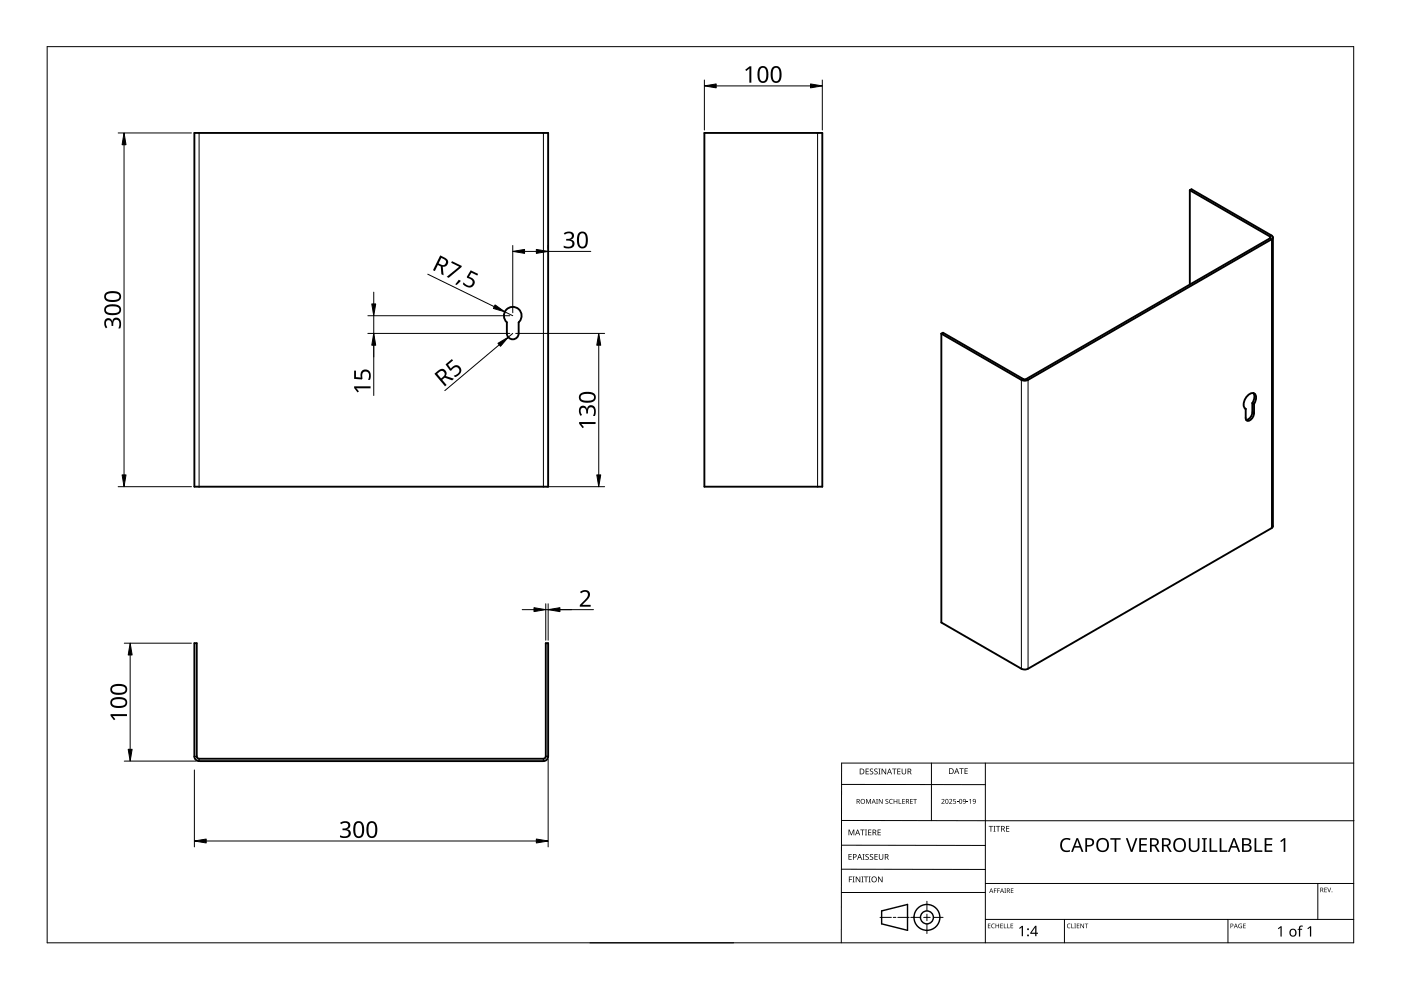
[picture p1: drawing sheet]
<svg xmlns="http://www.w3.org/2000/svg" width="297mm" height="210mm" viewBox="0 0 297 210" stroke-linecap="round" stroke-linejoin="round" font-family="sans-serif">
<g fill="none" stroke="#000" stroke-width=".4">
<path d="M41.2 28.2h75v75h-75zM149.3 28.2h25v75h-25zM252.3 40.3l16.9 9.8 .1 .3-51.8 30-.6-.1-17-9.8-.3 .2M252.3 40.3l.3-.2 17 9.8 .2 .3v.3l-52 30.1-.5 .1-.7-.2-17-9.8M252.3 40.3v20M269.9 50.3l-.1 61.4-52 30.2-.5 .1-.7-.2-17-9.8v-61.3M107.3 65.7a1.88 1.88 0 0 1 2.7-.1 1.88 1.88 0 0 1 0 2.7v2.4a1.25 1.25 0 0 1-1.3 1.2 1.25 1.25 0 0 1-1.2-1.2v-2.4a1.88 1.88 0 0 1-.2-2.6zM264 86.6l.1 .1M265.5 85.5v1.9l-.2 .9a1.35 1.35 0 0 1-1.1 .7M265.5 85.5l.4 .2M265.7 83.3a2.03 2.03 0 0 1-.2 2.2M265.9 85.7l-.1 2.5a1.06 1.06 0 0 1-1.6 .9l-.1-2.4"/>
<path d="M265.9 85.7v-.1a1.76 1.76 0 0 0 0-2.2 1.94 1.94 0 0 0-2.1 1.6 1.15 1.15 0 0 0 .3 1.7M41.2 136.4h.5v24l.3 .4h73.5l.2-.4v-24h.5v24a1 1 0 0 1-1 1h-73a1 1 0 0 1-1-1z"/>
</g>
<path d="M42.2 28.2v75M115.2 28.2v75M173.3 28.2v75M269.6 49.9l-.4 .2v.4l.4 .2v61.3M216.9 80.3l-.3 .2v61.3M217.6 80.3l.4 .2v61.3M265.5 87.4l.4 .2M41.2 160.4h.5M42.2 160.9v.5M115.2 160.9v.5M115.7 160.4h.5" fill="none" stroke="#000" stroke-width=".21"/>
<path d="M10 9.9h277v190h-277z" fill="none" stroke="#000" stroke-width=".21"/>
<g fill="none" stroke="#000" stroke-width=".21">
<path d="M178.4 179.2l30.5 .1M178.4 166.3l30.5 .1M178.5 174h108.6M197.5 161.8v12.2M208.9 161.8v38.1M287 161.8h-108.6v38.1M125.1 199.9h30.5M178.4 184.3h30.5M186.6 194.5h2.4M189.4 194.5h.5M190.4 194.5h2.4M193.1 194.5h2.1"/>
<path d="M195.8 194.5h1.4M196.5 191.1v2M196.5 193.8v1.4M196.5 195.9v2M197.9 194.5h2.1M208.9 189.2h-30.5M208.9 187.3h78.1M208.9 194.9h78.1M225.7 194.9v5M260.4 194.9v5M279.4 187.3v7.6"/>
</g>
<g fill="none" stroke="#000" stroke-width=".3">
<path d="M186.9 193.1l5.5-1.3v5.5l-5.5-1.4z"/>
<circle cx="196.5" cy="194.5" r="1.37"/>
<circle cx="196.5" cy="194.5" r="2.74"/>
</g>
<g fill="#000">
<path d="M179.9 175.9h.2l.4 1 .4-1h.2v1.2h-.1v-1.1l-.4 1.1h-.2l-.4-1.1 .1 1.1h-.2zM182.4 175.9h.9v.1h-.4v1.1h-.1v-1.1h-.4zM183.4 175.9h.4l-.1 .1v1l.1 .1h-.4l.1-.1v-1zM183.6 169.4h.2l.3 .8 .4-.8h.2v1h-.2v-.9l-.4 .9-.4-.9 .1 .9h-.2zM183.5 163h.7v.1h-.5v.4h.5v.1h-.5v.4h.5v.2h-.7zM184.1 175.9h.6v.1h-.5v.4h.5v.1h-.5v.5h.5v.1h-.6zM184.5 163.1l.4-.2 .2 .1v.1a.25 .25 0 0 0-.4-.1 .25 .25 0 0 0 0 .4 .4 .4 0 0 1 .5 .3 .4 .4 0 0 1-.3 .5 .4 .4 0 0 1-.5-.2h.1a.27 .27 0 0 0 .4 .1 .27 .27 0 0 0-.1-.4l-.3-.3zM185.4 163.1l.4-.2 .3 .1-.1 .1a.25 .25 0 0 0-.4-.1 .25 .25 0 0 0 0 .4 .4 .4 0 0 1 .5 .3 .4 .4 0 0 1-.3 .5 .4 .4 0 0 1-.5-.2h.1a.27 .27 0 0 0 .4 .1 .27 .27 0 0 0 0-.4l-.4-.3zM185.8 169.4h.3l-.1 .1v.8l.1 .1h-.3l.1-.1zM186.2 163h.5l-.2 .1v1l.2 .1h-.5l.2-.1v-1zM186.1 175.9h.6v.1h-.5v.4h.5v.1h-.5v.5h.5v.1h-.6zM186.3 169.4h.2l.5 .8v-.8h.1v1h-.1l-.6-.8v.8h-.1z"/>
<path d="M186.9 163h.2l.6 1v-1h.2v1.2h-.2l-.6-1v1h-.2zM187.8 169.5l.3-.1h.2v.2a.25 .25 0 0 0-.3-.1 .25 .25 0 0 0-.1 .3 .25 .25 0 0 0 .3 .1 .32 .32 0 0 1 0 .5 .32 .32 0 0 1-.5-.1 .25 .25 0 0 0 .4 .1 .25 .25 0 0 0 0-.4l-.3-.2zM188.6 169.5l.4-.1h.3l-.1 .2a.41 .41 0 0 0-.6 .3 .41 .41 0 0 0 .6 .4 .48 .48 0 0 1-.6-.1 .48 .48 0 0 1 0-.7zM189.1 163h1v.1h-.4v1.1h-.2v-1.1h-.4zM189.5 169.4h.1v.4h.5v-.4h.1v1h-.1v-.5h-.5v.5h-.1zM190.5 169.4h.2v.9h.4v.1h-.6zM190.2 163h.7v.1h-.5v.4h.5v.1h-.5v.4h.5v.2h-.7zM191.3 169.4h.5v.1h-.4v.3h.4v.1h-.4v.4h.4v.1h-.5zM191.2 163h.1v.8a.32 .32 0 0 0 .3 .3 .32 .32 0 0 0 .4-.4v-.7h.1v.7a.47 .47 0 0 1-.5 .5 .47 .47 0 0 1-.4-.5zM193 169.4h.5v.1h-.4v.3h.4v.1h-.4v.4h.4v.1h-.5zM193.6 169.4h.8v.1h-.3v.9h-.2v-.9h-.3zM199.6 169.5a.37 .37 0 0 1 .6 0 .37 .37 0 0 1-.2 .6l-.2 .2h.5v.1h-.7l.3-.4a.27 .27 0 0 0 .2-.3 .27 .27 0 0 0-.4-.1z"/>
<path d="M201.2 169.5a.37 .37 0 0 1 .6 0 .37 .37 0 0 1-.2 .6l-.2 .2h.5v.1h-.7l.3-.4a.27 .27 0 0 0 .3-.3 .27 .27 0 0 0-.5-.1zM202.1 169.4h.5v.1h-.4v.3a.34 .34 0 0 1 .5 .2 .34 .34 0 0 1-.2 .4 .34 .34 0 0 1-.4-.1 .29 .29 0 0 0 .4 0 .29 .29 0 0 0 0-.4 .29 .29 0 0 0-.4 0zM202.9 170l.3 .1zM203.4 162.9h.9v.1h-.4v1.1h-.1v-1.1h-.4zM204.9 170l.4 .1zM204.5 162.9h.7v.1h-.5v.4h.4v.1h-.4v.5h.5v.1h-.7zM205.5 169.6l.4-.2v1h-.2v-.9zM209.6 175.1h.9v.2h-.3v1h-.2v-1h-.4zM210.6 175.1h.5l-.2 .1v1l.2 .1h-.5l.2-.1v-1zM211.2 175.1h.9v.2h-.4v1h-.2v-1h-.3zM213.3 175.1h.7v.2h-.5v.3h.5v.2h-.5v.4h.5v.1h-.7zM225.1 178.1a1.63 1.63 0 0 1 1.9-.3l-.2 .4a1.14 1.14 0 0 0-1.4 .1 1.14 1.14 0 0 0-.2 1.4 1.11 1.11 0 0 0 1.7 .5v.3a1.52 1.52 0 0 1-2-.5 1.52 1.52 0 0 1 .2-1.9z"/>
<path d="M238.7 177.7h.4l.8 2.5 .9-2.5h.4l-1.1 2.9h-.4zM252.1 177.7h.3v1.9a.76 .76 0 0 0 .8 .7 .76 .76 0 0 0 .7-.7v-1.9h.4v1.9a1.12 1.12 0 0 1-1.1 1.1 1.12 1.12 0 0 1-1.1-1.1zM180 185.8h.7v.2h-.6v.4h.5v.1h-.5v.6h-.1zM179.9 181.1h.7v.1h-.5v.4h.4v.1h-.4v.5h.5v.1h-.7zM180.8 185.8h.4l-.1 .2v.9l.1 .2h-.4l.1-.2v-.9zM181.4 185.8h.2l.7 1.1v-1.1h.1v1.3h-.2l-.6-1v1h-.2zM182.6 185.8h.5l-.2 .2v.9l.2 .2h-.5l.2-.2v-.9zM182.9 181.1h.4l-.1 .1v1l.1 .1h-.4l.1-.1v-1zM183.2 185.8h.9v.2h-.4v1.1h-.2v-1.1h-.3zM183.5 181.2l.5-.1h.2v.2a.25 .25 0 0 0-.4-.1 .25 .25 0 0 0 0 .4 .4 .4 0 0 1 .4 .3 .4 .4 0 0 1-.2 .4 .4 .4 0 0 1-.5-.2 .27 .27 0 0 0 .5 .1 .27 .27 0 0 0-.1-.4l-.4-.3zM184.2 185.8h.4l-.1 .2v.9l.1 .2h-.4l.1-.2v-.9zM184.5 181.2l.4-.1h.2v.2a.25 .25 0 0 0-.4-.1 .25 .25 0 0 0 0 .4 .4 .4 0 0 1 .5 .3 .4 .4 0 0 1-.3 .4 .4 .4 0 0 1-.5-.2h.1a.27 .27 0 0 0 .4 .1 .27 .27 0 0 0-.1-.4l-.3-.3z"/>
<path d="M185.4 181.1h.7v.1h-.5v.4h.5v.1h-.5v.5h.5v.1h-.7zM186.2 185.8h.1l.7 1.1v-1.1h.1v1.3h-.2l-.6-1v1h-.1zM186.3 181.1h.2v.8a.32 .32 0 0 0 .3 .3 .32 .32 0 0 0 .3-.3v-.8h.2v.8a.47 .47 0 0 1-.5 .4 .47 .47 0 0 1-.5-.4zM209.5 195.8h.5l-.4 .1v.3h.4l-.4 .1v.4l.4 .1h-.5zM210.3 196l.3-.2 .3 .1v.1a.39 .39 0 0 0-.6 .3 .39 .39 0 0 0 .6 .4 .46 .46 0 0 1-.7-.1 .46 .46 0 0 1 .1-.6zM210.7 188.4h.6l-.4 .1v.3h.4l-.4 .1v.4h-.2zM211.4 188.4h.6l-.4 .1v.3h.4l-.4 .1v.4h-.2zM211.1 195.8h.1v.4h.5v-.4h.1v1h-.1v-.5h-.5v.5h-.1zM212.1 195.8h.5l-.4 .1v.3h.4l-.4 .1v.4l.4 .1h-.5zM212.8 195.8h.2v.9l.4 .1h-.6zM212.9 188.4h.4l-.1 .1 .1 .8h-.4l.2-.1zM213.6 195.8h.1v.9l.4 .1h-.5z"/>
<path d="M214.3 195.8h.5l-.4 .1v.3h.4l-.4 .1v.4l.4 .1h-.5zM214.3 188.4h.6l-.5 .1v.3h.4l-.4 .1v.3l.5 .1h-.6zM216.1 196.8l.6-.5h.2v2.2h-.3v-1.9l-.4 .3zM226.3 196l.4-.2 .3 .1-.1 .1a.39 .39 0 0 0-.6 .3 .39 .39 0 0 0 .6 .4 .46 .46 0 0 1-.6-.1 .46 .46 0 0 1 0-.6zM227.1 195.8h.2v.9l.4 .1h-.6zM227.8 195.8h.3l-.1 .1 .1 .9h-.3l.1-.1zM228.3 195.8h.5l-.4 .1v.3h.4l-.4 .1v.4l.4 .1h-.5zM229.1 195.8h.1l.5 .8v-.8h.1v1h-.1l-.5-.8v.8h-.1zM230 195.8h.7l-.3 .1v.9h-.1v-.9zM235.4 177.7h2.2v.3h-.9v2.6h-.4v-2.6h-.9zM241.5 177.7h1.7v.3h-1.3v.9h1.2v.4h-1.2v1h1.3v.3h-1.7zM254.8 177.7h1.1v.2l-.4 .1v2.3l.4 .1v.2h-1.1v-.2l.4-.1v-2.3l-.4-.1z"/>
<path d="M256.5 177.7h.3v2.6h1.3v.3h-1.6zM258.6 177.7h.4v2.6h1.2v.3h-1.6zM262.7 196l.6-.1-.1 .1a.4 .4 0 0 0-.5 .3 .4 .4 0 0 0 .5 .4v-.3l-.2-.1h.3v.5a.53 .53 0 0 1-.7-.1 .53 .53 0 0 1 .1-.7zM263.6 195.8h.5l-.4 .1v.3h.4l-.4 .1v.4l.4 .1h-.5zM266 177.7h.4v2.6h1.2v.3h-1.6zM268.1 177.7h1.7v.3h-1.3v.9h1.2v.4h-1.2v1h1.3v.3h-1.7zM270.9 196.8l.6-.4h.2v2.2h-.2v-1.9l-.4 .3zM271.4 178.3l.8-.6h.3v2.9h-.3v-2.5l-.6 .5zM275.5 196.4l.7-.1v.2h-.4l-.1 .2v.2h.4v.2h-.4v1.5h-.3v-1.5h-.3l.3-.2zM277.2 196.8l.6-.4h.2v2.2h-.3v-1.9l-.4 .3zM280.8 188.2h.5l-.4 .1v.3h.4l-.4 .1v.4l.4 .1h-.5zM281.4 188.2h.1l.3 .8 .3-.8h.1l-.3 1h-.1z"/>
<path d="M181.6 169.4h.3a.29 .29 0 0 1 .4 .2 .29 .29 0 0 1-.2 .4l.3 .4h-.2l-.2-.4h-.2v.4h-.2zM181.8 169.5v.4h.1a.2 .2 0 0 0 .2-.2 .2 .2 0 0 0-.2-.2z"/>
<path d="M181.8 175.9h.1l.5 1.2h-.2l-.1-.4h-.5l-.2 .4h-.1zM181.8 176l-.2 .6h.4z"/>
<path d="M182.3 163h.4a.61 .61 0 0 1 .6 .6 .61 .61 0 0 1-.7 .6h-.3zM182.4 163.1v.9h.2a.48 .48 0 0 0 .5-.4 .48 .48 0 0 0-.5-.5z"/>
<path d="M182.4 169.9a.51 .51 0 0 1 1 0 .51 .51 0 0 1-1 0zM182.6 169.9a.4 .4 0 0 0 .8 0 .4 .4 0 0 0-.8 0z"/>
<path d="M185 175.9h.3a.35 .35 0 0 1 .5 .2 .35 .35 0 0 1-.3 .5l.4 .5h-.2l-.3-.5h-.2v.5h-.2zM185.2 176v.5h.1a.23 .23 0 0 0 .3-.3 .23 .23 0 0 0-.3-.2z"/>
<path d="M185.2 169.4l.5 1-.3-.3h-.4l-.2 .3zM185.2 169.5l-.1 .5h.3z"/>
<path d="M188.5 163h.2l.4 1.2h-.1l-.2-.4h-.5l-.1 .4h-.2zM188.6 163.1l-.2 .6h.4z"/>
<path d="M192.1 169.4h.3a.29 .29 0 0 1 .3 .2 .29 .29 0 0 1-.2 .4l.3 .4h-.1l-.3-.4h-.2v.4h-.1zM192.2 169.5v.4h.2a.2 .2 0 0 0 .2-.2 .2 .2 0 0 0-.3-.2z"/>
<path d="M192.4 163h.4a.35 .35 0 0 1 .4 .2 .35 .35 0 0 1-.2 .4l.3 .6h-.2l-.3-.5h-.2v.5h-.2zM192.6 163.1v.4h.2a.23 .23 0 0 0 .3-.2 .23 .23 0 0 0-.3-.2z"/>
<path d="M200.5 169.5l.4-.1 .2 .2v.5l-.2 .3h-.3l-.2-.2zM200.6 169.6v.1a.37 .37 0 0 0-.1 .4 .37 .37 0 0 0 .4 .2 .4 .4 0 0 0 .1-.5 .4 .4 0 0 0-.4-.2z"/>
<path d="M201.2 162.9h.4a.61 .61 0 0 1 .6 .6 .61 .61 0 0 1-.6 .6h-.4zM201.4 163v1h.1a.48 .48 0 0 0 .5-.5 .48 .48 0 0 0-.4-.5z"/>
<path d="M202.8 162.9h.1l.5 1.2h-.2l-.1-.4h-.5l-.1 .4h-.2zM202.8 163l-.1 .6h.3z"/>
<path d="M203.5 169.5l.3-.1 .2 .2v.5l-.2 .3h-.3l-.1-.2zM203.5 169.6v.1a.37 .37 0 0 0-.1 .4 .37 .37 0 0 0 .4 .2 .4 .4 0 0 0 .1-.5 .4 .4 0 0 0-.4-.2z"/>
<path d="M204.2 169.5a.49 .49 0 0 1 .6 .4 .49 .49 0 0 1-.4 .5l-.2-.1h.4l.1-.4a.32 .32 0 0 1-.5 .1 .32 .32 0 0 1 0-.5zM204.3 169.7a.22 .22 0 0 0 .4 0 .22 .22 0 0 0-.4 0z"/>
<path d="M206.3 169.5a.49 .49 0 0 1 .6 .4 .49 .49 0 0 1-.4 .5l-.2-.1h.4l.1-.4a.32 .32 0 0 1-.5 .1 .32 .32 0 0 1 0-.5zM206.3 169.7a.25 .25 0 0 0 .5 0 .25 .25 0 0 0-.5 0z"/>
<path d="M212.3 175.1h.3a.35 .35 0 0 1 .4 .3 .35 .35 0 0 1-.2 .4l.3 .5h-.2l-.3-.5h-.2v.5h-.1zM212.4 175.2v.5h.2a.23 .23 0 0 0 .3-.2 .23 .23 0 0 0-.3-.3z"/>
<path d="M230.1 177.7h.8a.92 .92 0 0 1 1.1 .9 .92 .92 0 0 1-1.2 .9h-.3v1.1h-.4zM230.5 178v1.2a.73 .73 0 0 0 .8-.1 .73 .73 0 0 0 .2-.8l-.3-.2z"/>
<path d="M232.8 178.1a1.44 1.44 0 0 1 1.9-.2 1.44 1.44 0 0 1 .3 1.9 1.39 1.39 0 0 1-1.8 .8 1.39 1.39 0 0 1-.7-1.9zM233.1 178.2a1.23 1.23 0 0 0 .6 2.1 1.23 1.23 0 0 0 1.1-.9 1.23 1.23 0 0 0-.6-1.3l-.6-.1z"/>
<path d="M243.8 177.7h.8a.84 .84 0 0 1 1 .6 .84 .84 0 0 1-.5 1l.8 1.3h-.4l-.7-1.2h-.6v1.2h-.4zM244.2 178v1.1h.4a.56 .56 0 0 0 .7-.5 .56 .56 0 0 0-.7-.6z"/>
<path d="M246.4 177.7h.8a.84 .84 0 0 1 1 .6 .84 .84 0 0 1-.6 1l.8 1.3h-.4l-.7-1.2h-.6v1.2h-.3zM246.7 178v1.1h.5a.56 .56 0 0 0 .6-.5 .56 .56 0 0 0-.7-.6z"/>
<path d="M249.1 178.1a1.44 1.44 0 0 1 1.9-.2 1.44 1.44 0 0 1 .4 1.9 1.39 1.39 0 0 1-1.9 .8 1.39 1.39 0 0 1-.7-1.9zM249.4 178.2a1.23 1.23 0 0 0 .6 2.1 1.23 1.23 0 0 0 1.1-.9 1.23 1.23 0 0 0-.6-1.3l-.6-.1z"/>
<path d="M263.3 177.7h.9a.76 .76 0 0 1 1 .3 .76 .76 0 0 1-.2 1l-.3 .1a.8 .8 0 0 1 .7 .9 .8 .8 0 0 1-1 .6h-1.1zM263.7 179.3v1h.6a.55 .55 0 0 0 .7-.5 .55 .55 0 0 0-.7-.5zM263.7 178v.9h.5a.5 .5 0 0 0 .7-.5 .5 .5 0 0 0-.7-.4z"/>
<path d="M180.8 181.1h.4a.41 .41 0 0 1 .4 .5 .41 .41 0 0 1-.6 .2v.5h-.2zM181 181.2v.5a.29 .29 0 0 0 .5-.3 .29 .29 0 0 0-.5-.2z"/>
<path d="M182.2 181.1h.1l.5 1.2h-.2l-.1-.4h-.5l-.1 .4h-.2zM182.3 181.2l-.2 .6h.3z"/>
<path d="M184.7 186.5a.61 .61 0 0 1 1.2 0 .61 .61 0 0 1-1.2 0zM184.9 186.5a.45 .45 0 0 0 .9 0 .45 .45 0 0 0-.9 0z"/>
<path d="M187.6 181.1h.3a.35 .35 0 0 1 .5 .2 .35 .35 0 0 1-.3 .4l.4 .6h-.2l-.3-.5h-.3v.5h-.1zM187.7 181.2v.5h.2a.23 .23 0 0 0 .3-.3 .23 .23 0 0 0-.3-.2z"/>
<path d="M210.1 188.4l.5 .9-.2-.3h-.4l-.3 .3zM210.2 188.5l-.2 .4h.3z"/>
<path d="M212.4 188.4l.5 .9-.3-.3h-.3l-.3 .3zM212.4 188.5l-.1 .4h.3z"/>
<path d="M213.5 188.4h.2a.28 .28 0 0 1 .4 .2 .28 .28 0 0 1-.2 .3l.3 .4-.4-.4h-.2v.4h-.1zM213.6 188.5v.3h.1a.19 .19 0 0 0 .3-.2 .19 .19 0 0 0-.3-.1z"/>
<path d="M219.5 196.3h.2v1.5h.4v.2h-.4v.5h-.2v-.5h-1.1v-.2zM219.5 196.6l-.8 1.2h.8z"/>
<path d="M228.2 177.7h.4l1.1 2.9h-.4l-.3-.9h-1.2l-.3 .9h-.4zM228.4 178.1l-.5 1.3h1z"/>
<path d="M260.9 195.8h.2a.32 .32 0 0 1 .4 .4 .32 .32 0 0 1-.5 .2v.4h-.1zM261 195.9v.4a.24 .24 0 0 0 .4-.2 .24 .24 0 0 0-.4-.2z"/>
<path d="M262 195.8l.4 1-.2-.3h-.4l-.2 .3zM262 196l-.1 .4h.3z"/>
<path d="M261.5 177.7h.3l1.1 2.9h-.3l-.4-.9h-1.1l-.4 .9h-.4zM261.6 178.1l-.4 1.3h.9z"/>
<path d="M273.6 197.1a.82 .82 0 0 1 1.2 .1 .82 .82 0 0 1-.2 1.2 .82 .82 0 0 1-1.2-.4zM273.8 197.2a.6 .6 0 0 0-.1 .8 .6 .6 0 0 0 .8 .2l.1-.3a.53 .53 0 0 0-.1-.6 .53 .53 0 0 0-.7-.1z"/>
<path d="M279.9 188.2h.3a.28 .28 0 0 1 .3 .2 .28 .28 0 0 1-.1 .3l.2 .5-.3-.4h-.2v.4h-.2zM280.1 188.3v.4h.1a.19 .19 0 0 0 .2-.2 .19 .19 0 0 0-.2-.2z"/>
<circle cx="218" cy="198.3" r=".2"/>
<circle cx="218" cy="197" r=".2"/>
<circle cx="282.4" cy="189.1" r=".09"/>
</g>
<g fill="none" stroke="#000" stroke-width=".21">
<path d="M149.3 17v10.6M151.8 18.2h20M174.3 17v10.6M25.1 28.2h15.5M26.3 30.7v70M90.7 58.1l14.1 6.9M108.7 52.1v14.2M111.2 53.3h2.5M116.2 52.1v.6M116.2 53.3h9.1M78 66.9h30.1M78 70.7h30.1"/>
<path d="M79.2 61.9v2.5M79.2 66.9v17M105.8 73.1l-11.5 9.7M107 66.1l1.7 .8M108.7 70.7l-.9 .8M109.3 70.7h18.9M126.9 73.2v27.5M25.1 103.2h15.5M115.8 103.2h12.4M26.3 136.4h14.3M27.6 138.9v20M110.7 129.3h2.5"/>
<path d="M115.7 128v7.7M115.7 129.3h10.1M116.2 128v7.7M26.3 161.4h15.3M41.2 163.2v16.4M43.7 178.3h70M116.2 161v18.6"/>
</g>
<g fill="#000" stroke="#000" stroke-width=".21">
<path d="M149.3 18.2l2.5-.4v.8zM171.8 17.8l2.5 .4-2.5 .4zM26.3 28.2l.4 2.5h-.8zM108.7 53.3l2.5-.4v.8zM113.7 52.9l2.5 .4-2.5 .4zM79.2 70.7l.5 2.5h-.9zM78.8 64.4h.9l-.5 2.5zM105 64.6l2 1.5-2.4-.7zM105.6 72.8l2.2-1.3-1.7 1.9zM126.9 70.7l.5 2.5h-.9zM25.9 100.7h.8l-.4 2.5zM126.5 100.7h.9l-.5 2.5z"/>
<path d="M27.6 136.4l.4 2.5h-.8zM113.2 128.8l2.5 .5-2.5 .4zM116.2 129.3l2.5-.5v.9zM27.2 158.9h.8l-.4 2.5zM41.2 178.3l2.5-.4v.8zM113.7 177.9l2.5 .4-2.5 .4z"/>
</g>
<g fill="#000">
<path d="M158 14.8l.9-.7h.4v3.4h-.4v-3l-.7 .6zM95.8 55.4l2.1 1-.1 .3-2.7 2.2-.4-.2 2.7-2.2-1.7-.8zM97.3 59.3l.4 .3-.9 .8-.3-.1zM99.8 57.3l1.6 .8-.2 .3-1.2-.6-.6 .9a1.17 1.17 0 0 1 1.2 1.6 1.17 1.17 0 0 1-2 .4l-.5-.5 .2-.3a1.03 1.03 0 0 0 1.8 .3 .93 .93 0 0 0-1-1.3l-.1-.2zM119.5 49.5a1.25 1.25 0 0 1 1.3-.5 1.25 1.25 0 0 1 .9 1 .85 .85 0 0 1-.7 .8 .93 .93 0 0 1 .8 1 .93 .93 0 0 1-1 .9l-1.3-.2v-.4a1.24 1.24 0 0 0 1.8-.3 .71 .71 0 0 0-.9-.8h-.4v-.4a.81 .81 0 0 0 .9 0 .81 .81 0 0 0 .3-.8 1.02 1.02 0 0 0-1.5-.1zM22.3 67.7a.85 .85 0 0 1 .9-.2 .85 .85 0 0 1 .6 .7 .93 .93 0 0 1 1-.9 .93 .93 0 0 1 .9 1.1l-.2 1.2h-.4a1.24 1.24 0 0 0-.3-1.8 .71 .71 0 0 0-.8 1v.3h-.4a.81 .81 0 0 0 0-.9 .81 .81 0 0 0-.8-.3 1.02 1.02 0 0 0-.1 1.5l-.2 .2a1.65 1.65 0 0 1-.2-1.9zM75.1 78.6h.4v1.4h1a1.17 1.17 0 0 1 .9-1.7 1.17 1.17 0 0 1 1.2 1.6l-.2 .6h-.4a1.03 1.03 0 0 0 .3-1 1.03 1.03 0 0 0-.8-.7 .93 .93 0 0 0-.6 1.4l-.2 .3-1.6-.2zM94.5 77.3l1.3-1.2 .3 .3-1.1 .9 .6 .8a1.17 1.17 0 0 1 1.9-.3 1.17 1.17 0 0 1-.4 1.9l-.6 .3-.3-.4a1.03 1.03 0 0 0 1-1.5 .93 .93 0 0 0-1.5 .5h-.3zM75.1 81.9h3.5v.4h-3.1l.6 .7-.3 .2-.7-.9zM123 86.3a.85 .85 0 0 1 .9-.3 .85 .85 0 0 1 .6 .7 .93 .93 0 0 1 1-.8 .93 .93 0 0 1 .8 1l-.2 1.3h-.4a1.24 1.24 0 0 0-.3-1.8 .71 .71 0 0 0-.7 .9v.4h-.4a.81 .81 0 0 0-.1-.9 .81 .81 0 0 0-.8-.3 1.02 1.02 0 0 0 0 1.5l-.3 .2a1.65 1.65 0 0 1-.1-1.9zM122.8 89.5h3.5v.4h-3.1l.6 .7-.3 .2-.7-1zM123 125.5a1.16 1.16 0 0 1 1.3-.4 1.16 1.16 0 0 1 .8 1.2l-.3 .6-1.3 1.3h1.7v.4h-2.3v-.3l1.1-1.1a.98 .98 0 0 0 .3-1.7h-.5l-.6 .3z"/>
<path d="M23.4 151.4h3.5v.4h-3l.6 .7-.3 .2-.8-.9zM72.1 174.5a1.25 1.25 0 0 1 1.2-.5 1.25 1.25 0 0 1 1 1 .85 .85 0 0 1-.7 .8 .93 .93 0 0 1 .8 1.1 .93 .93 0 0 1-1.1 .8l-1.2-.2v-.4a1.24 1.24 0 0 0 1.8-.3 .71 .71 0 0 0-.9-.8h-.4v-.3a.81 .81 0 0 0 .9-.1 .81 .81 0 0 0 .3-.8 1.02 1.02 0 0 0-1.5 0z"/>
<path d="M161 14.2a1.16 1.16 0 0 1 1.4 0 1.16 1.16 0 0 1 .5 1.2 1.69 1.69 0 0 1-1 2.2 1.27 1.27 0 0 1-1.3-1.6l.1-1.2zM161.3 14.6a2.16 2.16 0 0 0 .3 2.6 .82 .82 0 0 0 .9-1.1 1.35 1.35 0 0 0-.7-1.7z"/>
<path d="M163.8 14.2a1.16 1.16 0 0 1 1.4 0 1.16 1.16 0 0 1 .5 1.2 1.69 1.69 0 0 1-1 2.2 1.27 1.27 0 0 1-1.3-1.6l.1-1zM164.1 14.6a2.16 2.16 0 0 0 .3 2.6 .82 .82 0 0 0 .9-1.1 1.35 1.35 0 0 0-.8-1.7z"/>
<path d="M93.3 54.2l.9 .4a1 1 0 0 1 .8 1.1 1 1 0 0 1-1.1 .9l.1 1.8-.4-.2-.1-1.7-.7-.3-.6 1.3-.4-.2zM93.6 54.7l-.6 1.1 .5 .3a.67 .67 0 0 0 1-.3 .67 .67 0 0 0-.5-.9z"/>
<path d="M122.8 49.3a1.16 1.16 0 0 1 1.3 0 1.16 1.16 0 0 1 .5 1.2 1.69 1.69 0 0 1-1 2.2 1.27 1.27 0 0 1-1.3-1.6l.1-1zM123 49.6a2.16 2.16 0 0 0 .3 2.7 .82 .82 0 0 0 .9-1.1 1.35 1.35 0 0 0-.7-1.7z"/>
<path d="M22.3 65a2.59 2.59 0 0 1 3.3 .2 1.22 1.22 0 0 1-.2 1.3 1.22 1.22 0 0 1-1.3 .3 1.53 1.53 0 0 1-2-1zM22.6 65.2a.75 .75 0 0 0 0 1 .75 .75 0 0 0 .9 .2h1a.69 .69 0 0 0 .8-.7 .69 .69 0 0 0-.8-.7h-1.3z"/>
<path d="M22.3 62.2a2.6 2.6 0 0 1 3.3 .2 1.22 1.22 0 0 1-.2 1.3 1.22 1.22 0 0 1-1.3 .3 1.53 1.53 0 0 1-2-1zM22.6 62.4a.75 .75 0 0 0 0 1 .75 .75 0 0 0 .9 .2h1a.69 .69 0 0 0 .8-.7 .69 .69 0 0 0-.8-.7h-1.3z"/>
<path d="M92.1 79.2l.7-.6a1 1 0 0 1 1.4-.2 1 1 0 0 1 .3 1.3l1.8 .6-.4 .3-1.6-.5-.5 .4 .9 1.1-.3 .3zM92.7 79.3l.8 .9 .4-.3a.67 .67 0 0 0 .2-1 .67 .67 0 0 0-1 0z"/>
<path d="M123 83.5a2.6 2.6 0 0 1 3.2 .2 1.22 1.22 0 0 1-.2 1.3 1.22 1.22 0 0 1-1.3 .4 1.53 1.53 0 0 1-2-1zM123.3 83.8a.75 .75 0 0 0 0 .9 .75 .75 0 0 0 .9 .3l1-.1a.69 .69 0 0 0 .8-.7 .69 .69 0 0 0-.8-.6h-1.3z"/>
<path d="M23.6 148.3a2.6 2.6 0 0 1 3.3 .2 1.22 1.22 0 0 1-.2 1.3 1.22 1.22 0 0 1-1.3 .3 1.53 1.53 0 0 1-2-1zM23.9 148.5a.75 .75 0 0 0 0 .9 .75 .75 0 0 0 .9 .3l1-.1a.69 .69 0 0 0 .8-.6 .69 .69 0 0 0-.8-.7h-1.3z"/>
<path d="M23.6 145.5a2.6 2.6 0 0 1 3.3 .2 1.22 1.22 0 0 1-.2 1.3 1.22 1.22 0 0 1-1.3 .3 1.53 1.53 0 0 1-2-1zM23.9 145.7a.75 .75 0 0 0 0 .9 .75 .75 0 0 0 .9 .3l1-.1a.69 .69 0 0 0 .8-.6 .69 .69 0 0 0-.8-.7h-1.3z"/>
<path d="M75.3 174.3a1.16 1.16 0 0 1 1.4 0 1.16 1.16 0 0 1 .5 1.2 1.69 1.69 0 0 1-1 2.2 1.27 1.27 0 0 1-1.3-1.6l.1-1.2zM75.6 174.7a2.16 2.16 0 0 0 .3 2.6 .82 .82 0 0 0 .9-1.1 1.35 1.35 0 0 0-.8-1.7z"/>
<path d="M78.1 174.3a1.16 1.16 0 0 1 1.3 0 1.16 1.16 0 0 1 .6 1.2 1.69 1.69 0 0 1-1 2.2 1.27 1.27 0 0 1-1.3-1.6l.1-1.2zM78.4 174.7a2.16 2.16 0 0 0 .3 2.6 .82 .82 0 0 0 .9-1.1 1.35 1.35 0 0 0-.8-1.7z"/>
</g>
</svg>
